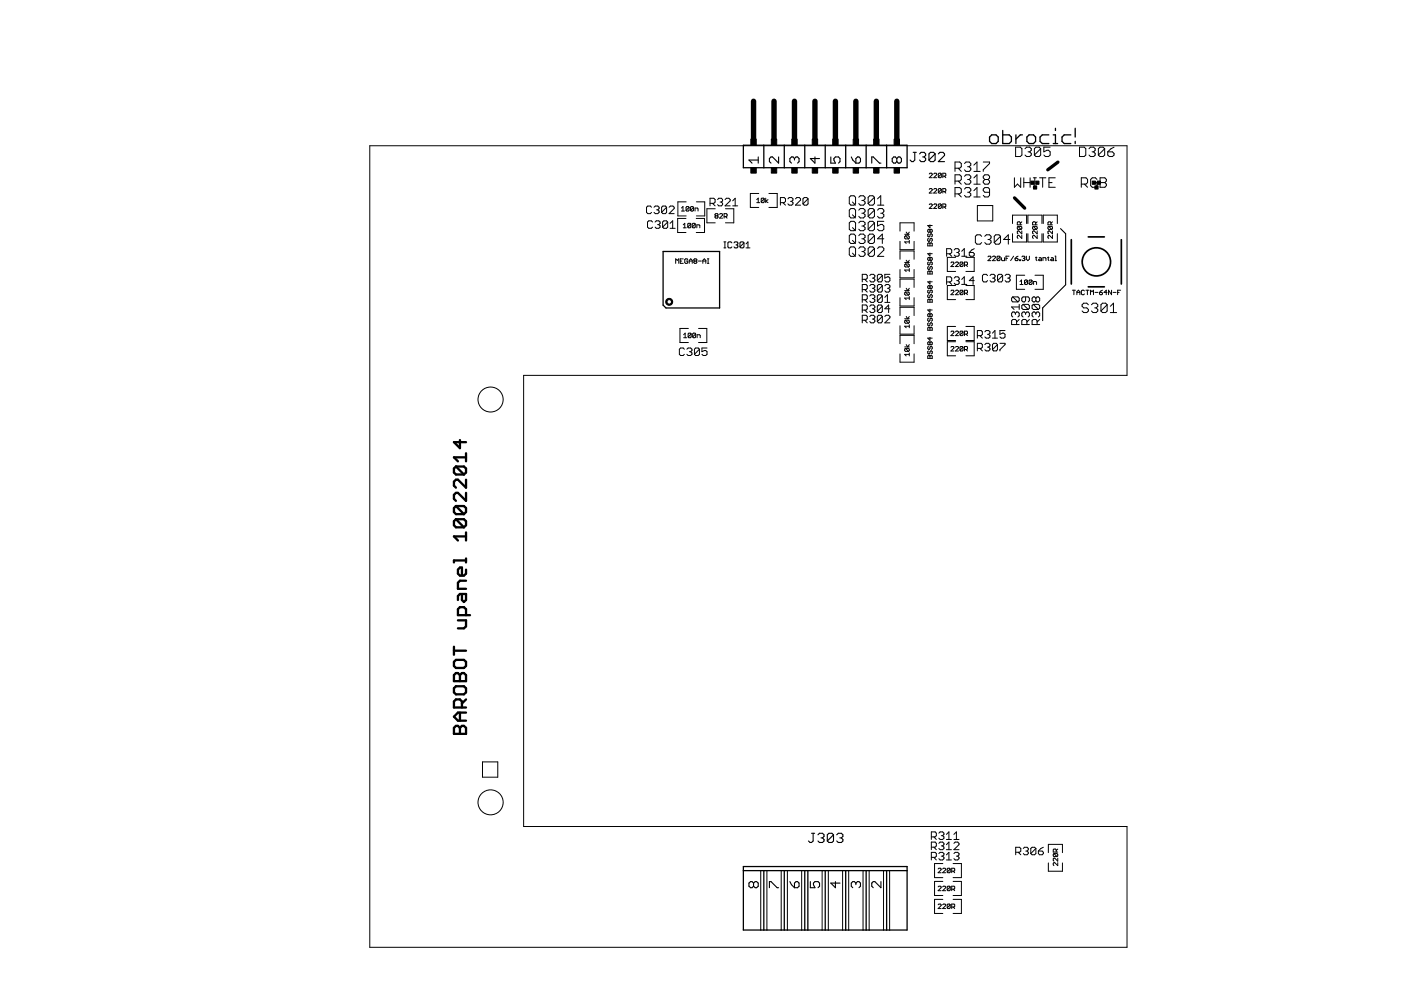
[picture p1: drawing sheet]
<svg xmlns="http://www.w3.org/2000/svg" width="297mm" height="210mm" viewBox="0 0 297 210" stroke-linecap="round" stroke-linejoin="round" font-family="sans-serif">
<g fill="#000" stroke="#000" stroke-width=".28">
<path d="M157.6 30.8v4.8zM157.6 30.8h4.3zM161.9 30.8v4.8zM157.6 35.6h4.3zM161.9 35.6h4.4zM161.9 30.8h4.4zM166.3 30.8h4.3zM166.3 30.8v4.8zM170.6 30.8v4.8zM170.6 30.8h4.4zM166.3 35.6h4.3zM175 30.8v4.8z"/>
<path d="M170.6 35.6h4.4zM175 30.8h4.3zM179.3 30.8h4.3zM175 35.6h4.3zM179.3 30.8v4.8zM183.6 30.8v4.8zM183.6 35.6h4.4zM183.6 30.8h4.4zM179.3 35.6h4.3zM188 30.8h4.3zM188 30.8v4.8zM192.3 30.8v4.8z"/>
<path d="M188 35.6h4.3zM209.8 29.1v.9zM209.8 30l.5 .4zM210.3 30.4h.9zM210.3 28.6l-.5 .5zM211.2 30.4l.4-.4zM210.3 28.6h.9zM211.6 29.1v.9zM211.2 28.6l.4 .5zM212.6 27.7v2.7zM212.6 30.4h1.4zM214.4 30l-.4 .4z"/>
<path d="M212.6 28.6h1.4zM214.4 29.1v.9zM214 28.6l.4 .5zM215.4 28.6v1.8zM215.4 29.5l.9-.9zM216.3 28.6h.5zM217.7 29.1v.9zM217.7 30l.5 .4zM218.2 30.4h.9zM218.2 28.6l-.5 .5zM219.6 30l-.5 .4zM218.2 28.6h.9z"/>
<path d="M219.6 29.1v.9zM219.1 28.6l.5 .5zM220.5 29.1v.9zM220.5 30l.5 .4zM221 28.6l-.5 .5zM221 30.4h1.4zM221 28.6h1.4zM223.3 28.6h.5zM223.3 30.4h.9zM223.8 28.6v1.8zM223.8 27.2v.5zM225.2 29.1v.9z"/>
<path d="M225.2 30l.4 .4zM225.6 28.6l-.4 .5zM225.6 30.4h1.4zM225.6 28.6h1.4zM228 30v.4zM228 27.2v1.9zM140.6 53.3h12zM152.6 53.3v12zM140.6 53.3v11.4zM140.6 64.7l.6 .6zM141.2 65.3h11.4zM157.6 184.6v12.6z"/>
<path d="M157.6 183.7v.9zM157.6 197.2h3.7zM157.6 184.6h3.7zM161.9 184.6v12.6zM161.3 197.2h.6zM161.3 184.6h.6zM161.9 197.2h.7zM161.9 184.6h.7zM162.6 197.2h3zM162.6 184.6h3zM166.3 184.6v12.6zM165.6 197.2h.7z"/>
<path d="M165.6 184.6h.7zM166.3 184.6h.6zM166.3 197.2h.6zM166.9 197.2h3.1zM166.9 184.6h3.1zM170.6 184.6v12.6zM170 197.2h.6zM170 184.6h.6zM170.6 184.6h.7zM171.3 184.6v12.6zM170.6 197.2h.7zM171.3 197.2h3z"/>
<path d="M171.3 184.6h3zM174.3 197.2h.7zM174.3 184.6h.7zM175 184.6v12.6zM175 197.2h.6zM175 184.6h.6zM175.6 197.2h3zM175.6 184.6h3zM178.6 197.2h.7zM178.6 184.6h.7zM179.3 184.6v12.6zM179.3 197.2h.6z"/>
<path d="M179.3 184.6h.6zM179.9 197.2h3.1zM179.9 184.6h3.1zM183 197.2h.6zM183 184.6h.6zM183.6 184.6v12.6zM183.6 197.2h.7zM183.6 184.6h.7zM184.3 197.2h3zM184.3 184.6h3zM187.3 197.2h.7zM187.3 184.6h.7z"/>
<path d="M188 184.6v12.6zM188 197.2h.6zM188 184.6h.6zM192.3 183.7v.9zM192.3 184.6v12.6zM188.6 197.2h3.7zM188.6 184.6h3.7zM157.6 183.7h34.7z"/>
</g>
<g fill="#000" stroke="#000" stroke-width=".21">
<path d="M78.4 30.9v170zM197 37.7l.7-.7zM197.2 40l-.2 .2zM197.2 36.7l-.2 .2zM197.2 40h.3zM197.2 36.7h.3zM197 37.7h.7zM197.7 36.9v.1zM197.5 36.7l.2 .2zM198 37.7l.6-.7zM198.1 40l-.1 .2zM198.1 36.7l-.1 .2z"/>
<path d="M198.1 40h.4zM198.1 36.7h.4zM198 37.7h.6zM198.6 36.9v.1zM198.5 36.7l.1 .2zM198.9 36.9v.6zM199.1 36.7l-.2 .2zM198.9 37.5l.7-.6zM199.1 40h.3zM199.1 36.7h.3zM198.9 37.5l.2 .2zM199.4 40l.2 .2z"/>
<path d="M199.4 36.7l.2 .2zM199.1 37.7h.3zM199.6 36.9v.6zM199.4 37.7l.2-.2zM199.9 40h.5zM199.9 36.7v1zM199.9 36.7h.5zM200.2 37.4l.3 .3zM200.4 40l.1 .2zM200.4 36.7l.1 .2zM199.9 37.4h.5zM200.5 36.9v.3z"/>
<path d="M200.4 37.4l.1-.2zM202.5 39.8h1zM202.5 37.1v2zM202.5 37.1h1zM202.5 34.4v1.9zM202.5 34.4h1zM203.2 38.4l.6 .7zM203.2 35.7l.6 .6zM203.5 39.8l.3 .3zM203.5 37.1l.3 .3zM202.5 38.4h1zM203.5 34.4l.3 .3z"/>
<path d="M202.5 35.7h1zM203.8 37.4v.7zM203.5 38.4l.3-.3zM203.8 34.7v.6zM203.5 35.7l.3-.4zM204.5 37.4l.3-.3zM204.5 34.7l.3-.3zM204.8 39.8h.7zM204.8 37.1h.7zM204.5 38.7l.3 .4zM204.8 34.4h.7zM204.5 36l.3 .3z"/>
<path d="M205.5 39.8l.3 .3zM205.5 37.1l.3 .3zM205.1 38.1h.4zM205.5 38.1l.3 .3zM204.8 39.1h.7zM205.5 34.4l.3 .3zM205.1 35.3h.4zM205.5 35.3l.3 .4zM204.8 36.3h.7zM205.8 37.4v.3zM205.8 37.7l-.3 .4zM205.8 38.4v.3z"/>
<path d="M205.8 38.7l-.3 .4zM205.8 34.7v.3zM205.8 35l-.3 .3zM205.8 35.7v.3zM205.8 36l-.3 .3zM206.5 37.7l.6-.6zM206.5 39.1h1.3zM206.5 35l.6-.6zM206.5 36.3h1.3zM207.1 39.8v2zM207.1 37.1v2zM207.1 34.4v1.9z"/>
<path d="M208.5 37.4l.3-.3zM208.5 38.4v.3zM208.5 38.4l.3-.3zM208.5 37.4v.3zM208.5 34.4h1.3zM208.5 36v.3zM208.5 40.1l.3-.3zM208.8 37.1h.7zM208.5 38.7l.3 .4zM208.5 37.7l.3 .4zM208.8 38.1h.7zM208.8 39.8h.7z"/>
<path d="M209.5 37.1l.3 .3zM209.5 38.1l.3 .3zM208.8 39.1h.7zM209.8 37.4v.3zM209.8 37.7l-.3 .4zM209.8 38.4v.3zM209.8 38.7l-.3 .4zM209.8 34.4v.3zM209.8 34.7l-1.3 1.3zM215.1 37.7v2zM215.7 39l-.6 .7zM215.3 31.2v2z"/>
<path d="M215.3 33.2h1zM215.7 39l.7 .7zM216.3 33.2l.4-.3zM215.3 31.2h1zM216.4 37.7v2zM216.7 31.5v1.4zM216.3 31.2l.4 .3zM217.1 37.7v2zM217.1 38.7h1.3zM217.3 31.5l.4-.3zM217.7 31.2h.6zM217.3 32.9l.4 .3z"/>
<path d="M218.3 31.2l.4 .3zM218 32.2h.3zM218.3 32.2l.4 .3zM217.7 33.2h.6zM218.4 37.7v2zM218.7 31.5v.4zM218.7 31.9l-.4 .3zM218.7 32.5v.4zM218.3 33.2l.4-.3zM219.1 39.7h.6zM219.1 37.7h.6zM219.3 31.5v1.4z"/>
<path d="M219.3 31.5l.3-.3zM219.3 32.9l1.3-1.4zM219.4 37.7v2zM219.6 31.2h.7zM219.3 32.9l.3 .3zM220.3 31.2l.3 .3zM219.6 33.2h.7zM220.4 37.7h1.3zM220.6 31.5v1.4zM220.6 32.9l-.3 .3zM221.1 37.7v2zM221.3 31.2v1z"/>
<path d="M221.3 32.2l.7-.3zM221.3 32.9l.3 .3zM222 31.9h.3zM222.3 31.9l.4 .3zM221.6 33.2h.7zM222.4 37.7v2zM222.4 39.7h1.3zM222.4 38.7h.7zM221.3 31.2h1.4zM222.7 32.2v.7zM222.3 33.2l.4-.3zM222.4 37.7h1.3z"/>
<path d="M228.9 31.2v2zM228.9 33.2h1zM229.3 37.7v2zM229.3 37.7h1zM229.9 33.2l.3-.3zM228.9 31.2h1zM229.9 39l.7 .7zM230.2 31.5v1.4zM229.9 31.2l.3 .3zM230.3 37.7l.3 .3zM229.3 39h1zM230.6 38v.7z"/>
<path d="M230.3 39l.3-.3zM231.2 31.2l-.3 .3zM231.2 31.2h.7zM230.9 32.9l.3 .3zM231.2 38v1.4zM231.2 39.4l.4 .3zM231.6 37.7l-.4 .3zM231.6 39.7h.6zM231.9 31.2l.3 .3zM231.5 32.2h.4zM231.9 32.2l.3 .3zM231.2 33.2h.7z"/>
<path d="M232.2 31.5v.4zM232.2 31.9l-.3 .3zM232.2 32.5v.4zM232.2 32.9l-.3 .3zM231.6 37.7h.6zM232.2 39.7l.4-.3zM232.2 37.7l.4 .3zM232.6 38.7v.7zM231.9 38.7h.7zM232.9 31.5v1.4zM232.9 31.5l.3-.3zM232.9 32.9l1.3-1.4z"/>
<path d="M233.2 31.2h.7zM232.9 32.9l.3 .3zM233.2 37.7v2zM233.2 37.7h1.1zM233.2 38.7h1.1zM233.9 31.2l.3 .3zM233.2 33.2h.7zM234.2 31.5v1.4zM233.9 33.2l.3-.3zM234.3 37.7l.3 .3zM234.3 38.7l.3 .3zM233.2 39.7h1.1z"/>
<path d="M234.6 38v.4zM234.6 38.4l-.3 .3zM234.6 39v.4zM234.6 39.4l-.3 .3zM234.9 32.2v.7zM234.9 32.9l.3 .3zM235.2 33.2h.7zM234.9 32.2l.6-.7zM235.9 33.2l.3-.3zM234.9 32.2h1zM235.5 31.5l.7-.3zM236.2 32.5v.4z"/>
<path d="M235.9 32.2l.3 .3zM78.4 30.9h160.6zM137.1 43.9v1.1zM137.1 45l.3 .3zM137.3 47.1v1.1zM137.3 48.2l.3 .2zM137.1 43.9l.3-.2zM137.4 45.3h.5zM137.3 47.1l.3-.3zM137.6 48.4h.5zM137.4 43.7h.5zM138.1 45l-.2 .3z"/>
<path d="M137.6 46.8h.5zM138.1 48.4l.3-.2zM137.9 43.7l.2 .2zM138.1 46.8l.3 .3zM138.7 43.9l.2-.2zM139.1 46.8l-.2 .3zM138.9 43.7h.6zM138.7 45l.2 .3zM139.1 46.8h.6zM138.9 48.2l.2 .2zM139.5 43.7l.2 .2zM139.2 44.5h.3z"/>
<path d="M139.5 44.5l.2 .2zM138.9 45.3h.6zM139.7 46.8l.3 .3zM139.4 47.6h.3zM139.7 47.6l.3 .3zM139.1 48.4h.6zM139.7 43.9v.3zM139.7 44.2l-.2 .3zM139.7 44.7v.3zM139.5 45.3l.2-.3zM140 47.1v.2zM140 47.3l-.3 .3z"/>
<path d="M140 47.9v.3zM139.7 48.4l.3-.2zM140.3 43.9v1.1zM140.3 43.9l.2-.2zM141.3 43.9l-1 1.1zM140.5 47.1v1.1zM140.5 47.1l.3-.3zM140.5 48.2l1.1-1.1zM140.5 43.7h.6zM140.3 45l.2 .3zM140.8 46.8h.5zM140.5 48.2l.3 .2z"/>
<path d="M141.1 43.7l.2 .2zM140.5 45.3h.6zM141.3 46.8l.3 .3zM140.8 48.4h.5zM141.3 43.9v1.1zM141.3 45l-.2 .3zM141.6 47.1v1.1zM141.3 48.4l.3-.2zM141.9 45.3l1-1.1zM142.1 47.3l.5-.5zM142.1 48.4h1.1zM141.9 43.9l.2-.2z"/>
<path d="M142.6 46.8v1.6zM142.1 43.7h.6zM141.9 45.3h1zM142.9 43.9v.3zM142.7 43.7l.2 .2zM143.3 54.9v.9zM143.3 54.9l.3 .3zM143.6 55.2l.3-.3zM143.7 46.3v3zM143.7 49.3h1.7zM143.7 42.8v3zM143.7 42.8h1.8z"/>
<path d="M143.9 54.9v.9zM144.2 54.9v.9zM144.2 55.8h.7zM144.2 55.4h.3zM144.5 44.1l.3-.3zM144.5 44.7h.6zM144.8 43.8v.9zM144.2 54.9h.7zM144.9 47.7l.3-.4zM144.9 48.3h.6zM145.2 55v.7zM145.2 55.7l.2 .1z"/>
<path d="M145.2 47.3v1zM145.2 55l.2-.1zM145.4 55.8h.3zM143.7 46.3h1.7zM145.5 44v.6zM145.6 43.8l-.1 .2zM145.5 44.6l.6-.6zM143.7 45.8h1.8zM145.6 43.8h.3zM145.5 44.6l.1 .1zM145.4 54.9h.3zM145.8 55.7l-.1 .1z"/>
<path d="M145.7 54.9l.1 .1zM145.8 55.4v.3zM145.5 55.4h.3zM145.8 47.5v.6zM145.8 47.5l.2-.2zM145.8 48.1l.7-.6zM145.9 43.8l.2 .2zM145.6 44.7h.3zM146 47.3h.3zM145.8 48.1l.2 .2zM146.1 44v.6zM145.9 44.7l.2-.1z"/>
<path d="M146.1 55.2v.6zM146.1 55.2l.4-.3zM146.1 55.4h.7zM146.3 47.3l.2 .2zM146 48.3h.3zM146.4 44v.6zM146.6 43.8l-.2 .2zM146.4 44.6l.6-.6zM146.5 54.9l.3 .3zM146.5 47.5v.6zM146.5 48.1l-.2 .2zM146.6 43.8h.3z"/>
<path d="M146.4 44.6l.2 .1zM146.8 55.2v.6zM146.8 47.5v.6zM146.8 47.5l.1-.2zM146.8 48.1l.6-.6zM146.9 43.8l.1 .2zM146.6 44.7h.3zM146.9 47.3h.4zM146.8 48.1l.1 .2zM147 44v.6zM146.9 44.7l.1-.1zM147.1 55l.2-.1z"/>
<path d="M147.1 55.5v.2zM147.3 55.4l-.2 .1zM147.1 55v.2zM147.3 54.9h.3zM147.1 55.7l.2 .1zM147.1 55.2l.2 .2zM147.3 55.4h.3zM147.3 47.3l.1 .2zM146.9 48.3h.4zM147.4 44.1v.6zM147.4 44.1h.4zM147.4 47.5v.6z"/>
<path d="M147.4 48.1l-.1 .2zM147.6 54.9l.1 .1zM147.6 55.4l.1 .1zM147.3 55.8h.3zM147.6 46.3h1.8zM147.7 45.8h1.7zM147.7 55v.2zM147.6 55.4l.1-.2zM147.7 55.5v.2zM147.7 55.7l-.1 .1zM147.7 47.7v.6zM147.7 47.7h.5z"/>
<path d="M147.8 44.1l.2 .2zM148 44.3v.4zM148.1 55.4h.6zM148.2 47.7l.2 .1zM148.4 47.8v.5zM149 55.2v.6zM149 55.2l.3-.3zM149 55.4h.6zM149.3 54.9l.3 .3zM149.4 46.3v3zM147.6 49.3h1.8zM149.4 42.8v3z"/>
<path d="M147.7 42.8h1.7zM149.6 55.2v.6zM149.9 44.3v2.9zM149.9 47.2h1.7zM150 55.8h.3zM150 54.9h.3zM150.1 54.9v.9zM150.5 42v1.6zM150.5 42h.8zM151.1 43.1l.5 .5zM151.3 42l.3 .3zM150.5 43.1h.8z"/>
<path d="M151.6 45.4l.2-.1zM151.6 45.9v.2zM151.6 45.9l.2-.1zM151.6 45.4v.2zM151.6 42.3v.5zM151.3 43.1l.3-.3zM149.9 44.3h1.7zM151.8 45.3h.3zM151.6 46.1l.2 .1zM151.6 45.6l.2 .2zM151.8 45.8h.3zM152.1 45.3l.1 .1z"/>
<path d="M152.1 45.8l.1 .1zM151.8 46.2h.3zM152.4 42l-.3 .3zM152.2 45.4v.2zM152.2 45.6l-.1 .2zM152.2 45.9v.2zM152.2 46.1l-.1 .1zM152.4 42h.6zM152.1 43.4l.3 .2zM152.6 46.2l.6-.6zM152.7 45.3l-.1 .1zM153 42l.2 .3z"/>
<path d="M152.7 42.8h.3zM153 42.8l.2 .3zM152.4 43.6h.6zM152.7 45.3h.3zM153.2 42.3v.3zM153.2 42.6l-.2 .2zM153.2 43.1v.3zM153.2 43.4l-.2 .2zM152.6 46.2h.6zM153.2 45.4v.2zM153 45.3l.2 .1zM153.5 52.6h.4z"/>
<path d="M153.5 51.3h.4zM153.5 45.3v.9zM153.5 45.3h.5zM153.7 51.3v1.3zM153.7 43.6l1.1-1zM153.8 44.3h1.8zM153.8 45.9l.4 .3zM154 45.3l.2 .1zM153.5 45.9h.5zM153.7 42.3l.3-.3zM154.2 45.4v.4zM154.2 45.8l-.2 .1z"/>
<path d="M154.3 51.5v.8zM154.3 52.3l.2 .3zM154.5 51.3l-.2 .2zM154.5 52.6h.5zM154 42h.5zM153.7 43.6h1.1zM154.8 42.3v.3zM154.5 42l.3 .3zM154.5 51.3h.5zM155 52.6l.2-.3zM155 51.3l.2 .2zM155.9 42l-.6 .6z"/>
<path d="M155.3 43.6h1.1zM155.6 44.3v2.9zM153.8 47.2h1.8zM155.6 51.5l.2-.2zM155.8 51.3h.5zM155.6 52.3l.2 .3zM155.9 42v1.6zM156.3 51.3l.1 .2zM156 51.9h.3zM156.3 51.9l.1 .2zM155.8 52.6h.5zM156.4 51.5v.2z"/>
<path d="M156.4 51.7l-.1 .2zM156.4 52.1v.2zM156.4 52.3l-.1 .3zM156.9 51.5v.8zM156.9 51.5l.2-.2zM157.7 51.5l-.8 .8zM157.1 51.3h.4zM156.9 52.3l.2 .3zM157.5 51.3l.2 .2zM157.1 52.6h.4zM157.7 51.5v.8zM157.7 52.3l-.2 .3z"/>
<path d="M158.6 51.3l-.4 .4zM158.2 52.6h.8zM158.6 51.3v1.3zM159.1 41v3zM159.1 41h1.8zM160.4 42.3l.4-.3zM160.4 43h.7zM160.8 42v1zM159.1 44h1.8zM161.4 42.2v.6zM161.4 42.2l.1-.2zM161.4 42.8l.6-.6z"/>
<path d="M161.5 42h.4zM161.4 42.8l.1 .2zM161.9 42l.1 .2zM161.5 43h.4zM162 42.2v.6zM162 42.8l-.1 .2zM162.3 42v1zM162.3 42.7l.5-.4zM162.3 42.7l.5 .3zM163 44h1.8zM164.8 41v3zM163 41h1.8z"/>
<path d="M165.5 41.9v1.6zM165.5 41.9h.8zM166 43l.5 .5zM166.3 41.9l.2 .3zM165.5 43h.8zM166.5 42.2v.5zM166.5 42.7l-.2 .3zM167 42.2l.3-.3zM167.3 41.9h.6zM167 43.2l.3 .3zM167.9 41.9l.2 .3zM167.6 42.7h.3z"/>
<path d="M167.9 42.7l.2 .3zM167.3 43.5h.6zM168.1 42.2v.2zM168.1 42.4l-.2 .3zM168.1 43v.2zM168.1 43.2l-.2 .3zM168.7 43.5l1-1.1zM168.9 41.9l-.2 .3zM168.9 41.9h.6zM168.7 43.5h1zM169.7 42.2v.2zM169.5 41.9l.2 .3z"/>
<path d="M170.2 42.2v1zM170.2 42.2l.3-.3zM170.2 43.2l1.1-1zM170.5 41.9h.5zM170.2 43.2l.3 .3zM171 41.9l.3 .3zM170.5 43.5h.5zM171.3 42.2v1zM171.3 43.2l-.3 .3zM180.1 47.3v1.3zM180.1 47.3l.3-.4zM180.1 50v1.3z"/>
<path d="M180.4 49.6l-.3 .4zM180.1 44.6v1.3zM180.1 44.6l.3-.4zM180.1 52.7v1.3zM180.1 52.7l.3-.4zM180.1 41.8v1.4zM180.1 41.8l.3-.3zM180.4 46.9h.7zM180.1 48.6l.3 .3zM180.4 49.6h.7zM180.1 51.3l.3 .3zM180.4 44.2h.7z"/>
<path d="M180.1 45.9l.3 .3zM180.4 52.3h.7zM180.1 54l.3 .4zM180.4 41.5h.7zM180.1 43.2l.3 .3zM180.7 48.3l.7 .6zM180.7 51l.7 .6zM180.7 45.6l.7 .6zM180.7 53.7l.7 .7zM180.7 42.8l.7 .7zM181.1 46.9l.3 .4zM180.4 48.9h.7z"/>
<path d="M181.1 49.6l.3 .4zM180.4 51.6h.7zM181.1 44.2l.3 .4zM180.4 46.2h.7zM181.1 52.3l.3 .4zM180.4 54.4h.7zM181.1 41.5l.3 .3zM180.4 43.5h.7zM181.4 47.3v1.3zM181.1 48.9l.3-.3zM181.4 50v1.3zM181.1 51.6l.3-.3z"/>
<path d="M181.4 44.6v1.3zM181.4 45.9l-.3 .3zM181.4 52.7v1.3zM181.4 54l-.3 .4zM181.4 41.8v1.4zM181.4 43.2l-.3 .3zM182.4 46.9l-.3 .4zM182.4 49.6l-.3 .4zM182.4 44.2l-.3 .4zM182.4 52.3l-.3 .4zM182.1 41.8l.3-.3zM182.4 46.9h.7z"/>
<path d="M182.1 48.6l.3 .3zM182.4 49.6h.7zM182.1 51.3l.3 .3zM182.4 44.2h.7zM182.1 45.9l.3 .3zM182.4 52.3h.7zM182.1 54l.3 .4zM182.4 41.5h.7zM182.1 43.2l.3 .3zM182.8 58.2v1.6zM182.8 58.2h.8zM183.1 46.9l.3 .4z"/>
<path d="M182.7 47.9h.4zM183.1 47.9l.3 .4zM182.4 48.9h.7zM183.1 49.6l.3 .4zM182.7 50.6h.4zM183.1 50.6l.3 .4zM182.4 51.6h.7zM183.1 44.2l.3 .4zM182.7 45.2h.4zM183.1 45.2l.3 .4zM182.4 46.2h.7zM183.1 52.3l.3 .4z"/>
<path d="M182.7 53.3h.4zM183.1 53.3l.3 .4zM182.4 54.4h.7zM183.1 41.5l.3 .3zM182.7 42.5h.4zM183.1 42.5l.3 .3zM182.4 43.5h.7zM183.3 59.2l.6 .6zM183.4 47.3v.3zM183.4 47.6l-.3 .3zM183.4 48.3v.3zM183.1 48.9l.3-.3z"/>
<path d="M183.4 50v.3zM183.1 50.6l.3-.3zM183.4 51v.3zM183.1 51.6l.3-.3zM183.4 44.6v.3zM183.4 44.9l-.3 .3zM183.4 45.6v.3zM183.4 45.9l-.3 .3zM183.4 52.7v.3zM183.1 53.3l.3-.3zM183.4 53.7v.3zM183.4 54l-.3 .4z"/>
<path d="M183.4 41.8v.4zM183.4 42.2l-.3 .3zM183.4 42.8v.4zM183.4 43.2l-.3 .3zM183.6 58.2l.3 .2zM182.8 59.2h.8zM183.9 58.4v.6zM183.6 59.2l.3-.2zM184.1 47.3v1.3zM184.4 46.9l-.3 .4zM184.1 48.6l1.3-1.3zM184.1 50v1.3z"/>
<path d="M184.1 50l.3-.4zM184.1 51.3l1.3-1.3zM184.1 44.6v1.3zM184.1 44.6l.3-.4zM184.1 45.9l1.3-1.3zM184.1 52.7v1.3zM184.1 52.7l.3-.4zM184.1 54l1.3-1.3zM184.1 41.8v1.4zM184.1 41.8l.3-.3zM184.1 43.2l1.3-1.4zM184.4 46.9h.7z"/>
<path d="M184.1 48.6l.3 .3zM184.4 49.6h.7zM184.1 51.3l.3 .3zM184.4 44.2h.7zM184.1 45.9l.3 .3zM184.4 52.3h.7zM184.1 54l.3 .4zM184.4 41.5h.7zM184.1 43.2l.3 .3zM184.4 58.4l.3-.2zM184.7 58.2h.5zM184.4 59.5l.3 .3z"/>
<path d="M185.1 46.9l.3 .4zM184.4 48.9h.7zM185.1 49.6l.3 .4zM184.4 51.6h.7zM185.1 44.2l.3 .4zM184.4 46.2h.7zM185.1 52.3l.3 .4zM184.4 54.4h.7zM185.1 41.5l.3 .3zM184.4 43.5h.7zM185.2 58.2l.3 .2zM185 59h.2z"/>
<path d="M185.2 59l.3 .2zM184.7 59.8h.5zM185.4 47.3v1.3zM185.1 48.9l.3-.3zM185.4 50v1.3zM185.1 51.6l.3-.3zM185.4 44.6v1.3zM185.1 46.2l.3-.3zM185.4 52.7v1.3zM185.1 54.4l.3-.4zM185.4 41.8v1.4zM185.1 43.5l.3-.3z"/>
<path d="M185.5 58.4v.3zM185.5 58.7l-.3 .3zM185.5 59.2v.3zM185.2 59.8l.3-.3zM186 58.4v1.1zM186 58.4l.3-.2zM187.1 58.4l-1.1 1.1zM186.1 46.9v1zM186.1 47.9l.6-.3zM186.1 50.6h1.3zM186.1 44.6l.3-.4zM186.1 54.4l1.3-1.4z"/>
<path d="M186.1 42.2l.6-.7zM186.1 43.5h1.3zM186.3 58.2h.5zM186 59.5l.3 .3zM186.1 48.6l.3 .3zM186.4 44.2h.7zM186.1 45.9l.3 .3zM186.4 52.3l-.3 .4zM186.7 47.6h.4zM186.7 41.5v2zM186.8 58.2l.3 .2zM186.3 59.8h.5z"/>
<path d="M187.1 47.6l.3 .3zM186.4 48.9h.7zM187.1 49.6v2zM186.1 50.6l1-1zM187.1 44.2l.3 .4zM186.7 45.2h.4zM187.1 45.2l.3 .4zM186.4 46.2h.7zM186.4 52.3h.7zM187.1 58.4v1.1zM187.1 59.5l-.3 .3zM186.1 46.9h1.3z"/>
<path d="M187.4 47.9v.7zM187.4 48.6l-.3 .3zM187.4 44.6v.3zM187.4 44.9l-.3 .3zM187.4 45.6v.3zM187.4 45.9l-.3 .3zM186.1 54.4h1.3zM187.4 52.7v.3zM187.1 52.3l.3 .4zM187.6 58.2v.8zM187.6 59l.6-.3zM187.6 59.5l.3 .3z"/>
<path d="M188.2 58.7h.2zM188.4 58.7l.3 .3zM187.9 59.8h.5zM187.6 58.2h1.1zM188.7 59v.5zM188.7 59.5l-.3 .3zM190.8 59.2v1.7zM190.8 53.2v1.8zM190.8 57.1v1.8zM190.8 47.2v1.8zM190.8 51.2v1.7zM191.8 57.3h1z"/>
<path d="M191.8 56.1v.4zM191.8 56.1l.2-.1zM191.8 51.3h1zM191.8 50.2v.3zM191.8 50.2l.2-.2zM191.8 56.5l.2 .1zM192 56h.6zM191.8 50.5l.2 .2zM192 50h.6zM191.8 57.3l.3 .3zM191.8 51.3l.3 .3zM192.1 55.2l.4 .4z"/>
<path d="M192.1 49.2l.4 .5zM192 56.6h.6zM192.6 56l.2 .1zM192 56l.6 .6zM192 50.7h.6zM192.6 50l.2 .2zM192 50l.6 .7zM192.8 56.9v.7zM192.8 56.1v.4zM192.6 56.6l.2-.1zM191.8 55.6h1zM192.8 55.2l-.3 .4z"/>
<path d="M192.8 51v.6zM192.8 50.2v.3zM192.8 50.5l-.2 .2zM191.8 49.7h1zM192.8 49.2l-.3 .5zM190.8 59.2h3zM193.8 53.2v1.8zM190.8 53.2h3zM193.8 57.1v1.8zM190.8 58.9h3zM193.8 47.2v1.8zM190.8 47.2h3z"/>
<path d="M193.8 51.2v1.7zM190.8 52.9h3zM196.7 59.8l.5 .4zM196.7 57.6v.5zM196.7 57.6l.1-.1zM196.7 56.7v.3zM196.7 57l.1 .1zM196.7 55.7v.3zM196.7 56l.1 .2zM196.7 54.7v.4zM196.7 54.7l.1-.1zM196.7 53.8l.5 .5z"/>
<path d="M196.7 51.6v.5zM196.7 51.6l.1-.1zM196.7 50.7v.3zM196.7 51l.1 .2zM196.7 49.7v.4zM196.7 50.1l.1 .1zM196.7 48.8v.3zM196.8 48.6l-.1 .2zM196.7 47.8l.5 .5zM196.8 57.5h.2zM196.8 56.5l-.1 .2zM196.8 57.1h.2z"/>
<path d="M196.8 55.5l-.1 .2zM196.8 56.2h.2zM196.7 55.1l.1 .1zM196.8 54.6h.2zM196.8 51.5h.2zM196.8 50.5l-.1 .2zM196.8 51.2h.2zM196.8 49.6l-.1 .1zM196.8 50.2h.2zM196.7 49.1l.1 .2zM196.8 48.6h.2zM197 57.5l.2 .1z"/>
<path d="M197 57.1l.2-.1zM197 56.2l.2-.2zM197 54.6l.2 .1zM196.8 55.2h.2zM197 44.2l.7-.6zM197 40.9l.7-.6zM197 51.5l.2 .1zM197.2 51l-.2 .2zM197 50.2l.2-.1zM197 48.6l.2 .2zM196.8 49.3h.2zM197.2 57.6l.1-.1z"/>
<path d="M197.2 57.6v.5zM197.2 56.7v.3zM197.2 56.7l.1-.2zM197.2 55.7v.3zM197.2 55.7l.1-.2zM197.2 54.7l.1-.1zM197.2 55.1l-.2 .1zM197.2 54.7v.4zM197.2 53.6v.7zM197.2 51.6l.1-.1zM197.2 51.6v.5zM197.2 50.7v.3z"/>
<path d="M197.2 50.7l.1-.2zM197.2 49.7v.4zM197.2 49.7l.1-.1zM197.2 48.8l.1-.2zM197.2 49.1l-.2 .2zM197.2 48.8v.3zM197.2 47.7v.6zM197 43.4l.2-.2zM197.3 57.5h.2zM197.3 56.5h.2zM197.3 55.5h.2zM197.3 54.6h.2z"/>
<path d="M197.2 55.1l.1 .1zM197.3 51.5h.2zM197.3 50.5h.2zM197.3 49.6h.2zM197.3 48.6h.2zM197.2 49.1l.1 .2zM197.5 57.5l.2 .1zM197.5 56.5l.2 .2zM197.5 55.5l.2 .2zM197.5 54.6l.2 .1zM197.3 55.2h.2zM197.5 51.5l.2 .1z"/>
<path d="M197.5 50.5l.2 .2zM197.5 49.6l.2 .1zM197.5 48.6l.2 .2zM197.3 49.3h.2zM197.2 43.2h.3zM196.7 59.8h1zM196.7 58.1h1zM197.7 57.6v.5zM197.7 56.7v.3zM197.5 57.1l.2-.1zM197.7 55.7v.3zM197.5 56.2l.2-.2z"/>
<path d="M197.7 54.7v.4zM197.7 55.1l-.2 .1zM196.7 53.8h1zM197 44.2h.7zM197.7 43.4v.2zM197.5 43.2l.2 .2zM197 40.9h.7zM197.7 40.2v.1zM197.5 40l.2 .2zM196.7 52.1h1zM197.7 51.6v.5zM197.7 50.7v.3z"/>
<path d="M197.7 51l-.2 .2zM197.7 49.7v.4zM197.5 50.2l.2-.1zM197.7 48.8v.3zM197.5 49.3l.2-.2zM196.7 47.8h1zM198 44.2l.6-.6zM198 40.9l.6-.6zM198 43.4l.1-.2zM198.1 43.2h.4zM198 44.2h.6zM198.6 43.4v.2z"/>
<path d="M198.5 43.2l.1 .2zM198 40.9h.6zM198.6 40.2v.1zM198.5 40l.1 .2zM198.9 43.4v.6zM198.9 43.4l.2-.2zM198.9 44l.7-.6zM198.9 40.2v.6zM199.1 40l-.2 .2zM198.9 40.8l.7-.6zM199.1 43.2h.3zM198.9 44l.2 .2z"/>
<path d="M198.9 40.8l.2 .1zM199.4 43.2l.2 .2zM199.1 44.2h.3zM199.1 40.9h.3zM199.6 43.4v.6zM199.6 44l-.2 .2zM199.6 40.2v.6zM199.4 40.9l.2-.1zM199.9 43.2v1zM199.9 43.2h.5zM199.9 40v.9zM200.2 43.9l.3 .3z"/>
<path d="M200.2 40.6l.3 .3zM200.4 43.2l.1 .2zM199.9 43.9h.5zM199.9 40.6h.5zM200.5 43.4v.3zM200.5 43.7l-.1 .2zM200.5 40.2v.3zM200.4 40.6l.1-.1zM200.7 58.7h.8zM200.7 52.7v1.6zM200.7 52.7h.8zM200.9 54.6v3z"/>
<path d="M200.9 54.6h1.7zM201.3 59.8l.5 .5zM201.3 53.8l.5 .5zM201.5 58.7l.3 .3zM200.7 59.8h.8zM201.5 52.7l.3 .3zM200.7 53.8h.8zM201.6 56.5l.6-.6zM201.8 59v.5zM201.8 59.5l-.3 .3zM201.8 53v.5zM201.8 53.5l-.3 .3z"/>
<path d="M201.8 55.6l-.2 .1zM201.8 55.6h.3zM201.6 56.5h.6zM202.2 55.7v.2zM202.1 55.6l.1 .1zM202.6 58.7l-.3 .3zM202.6 52.7l-.3 .3zM202.5 39.8v2zM202.6 58.7h.5zM202.6 52.7h.5zM202.3 54.1l.3 .2zM202.6 56.5l.6-.6z"/>
<path d="M200.9 57.6h1.7zM202.7 55.6l-.1 .1zM202.7 55.6h.4zM203.1 58.7l.3 .3zM202.8 59.5h.3zM203.1 59.5l.3 .3zM203.1 52.7l.3 .3zM202.8 53.5h.3zM203.1 53.5l.3 .3zM202.6 54.3h.5zM203.2 41.1l.6 .7zM202.6 56.5h.6z"/>
<path d="M203.2 55.7v.2zM203.1 55.6l.1 .1zM203.4 59v.2zM203.4 59.2l-.3 .3zM203.4 59.8v.2zM203.4 53v.3zM203.4 53.3l-.3 .2zM203.4 53.8v.3zM203.4 54.1l-.3 .2zM202.5 41.1h1zM203.5 55.7v.7zM203.7 55.6l-.2 .1z"/>
<path d="M203.5 56.4l.7-.7zM203.7 55.6h.3zM203.5 56.4l.2 .1zM203.8 40.1v.7zM203.5 41.1l.3-.3zM203.9 59.2l.5-.5zM203.9 53.3l.5-.6zM203.9 54.3h1.1zM204 55.6l.2 .1zM203.7 56.5h.3zM204.2 55.7v.7zM204 56.5l.2-.1z"/>
<path d="M204.4 58.7v1.6zM204.4 52.7v1.6zM204.5 40.1l.3-.3zM204.5 55.6v.9zM204.5 55.6h.5zM204.8 57.6h1.7zM204.5 41.4l.3 .4zM204.8 56.2l.3 .3zM205 55.6l.1 .1zM204.5 56.2h.5zM205.1 55.7v.3zM205.1 56l-.1 .2z"/>
<path d="M205.1 40.8h.4zM205.5 40.8l.3 .3zM204.8 41.8h.7zM205.5 59.5h1.1zM205.5 53.5v.6zM205.5 54.1l.3 .2zM205.8 54.3h.5zM205.8 40.1v.3zM205.8 40.4l-.3 .4zM205.8 41.1v.3zM205.8 41.4l-.3 .4zM206 53l-.5 .5z"/>
<path d="M206.3 58.7l-.8 .8zM206.3 54.3l.3-.2zM205.5 53.5h.8zM206.5 40.4l.6-.6zM206.5 41.8h1.3zM206.5 54.6v3zM204.8 54.6h1.7zM206 53l.6-.3zM206.6 53.8v.3zM206.3 53.5l.3 .3zM206.8 50.1v1.3zM206.8 51.4l.3 .4z"/>
<path d="M206.8 50.1l.3-.3zM207.1 51.8h.7zM207.2 43.6v3.2zM207.2 43.6h3.3zM207.1 49.8h.7zM207.8 51.8l.3-.4zM207.8 49.8l.3 .3zM208.3 58.4v1.1zM208.3 59.5l.3 .3zM208.5 41.4l.3 .4zM208.5 40.1v.3zM208.5 40.4l.3 .4z"/>
<path d="M208.3 58.4l.3-.2zM208.6 59.8h.5zM208.8 50.1l.3-.3zM208.8 41.8h.7zM208.8 40.8h1zM208.6 58.2h.5zM209.1 59.8l.3-.3zM209.1 49.8h.7zM208.8 51.4l.3 .4zM209.1 58.2l.3 .2zM209.5 55.3l.6-.7zM209.8 41.4l-.3 .4z"/>
<path d="M209.5 54.5l.1-.2zM209.8 40.1v1.3zM209.5 39.8l.3 .3zM209.8 49.8l.3 .3zM209.5 50.8h.3zM209.8 50.8l.3 .3zM209.1 51.8h.7zM209.9 58.4l.3-.2zM209.6 54.3h.4zM209.5 55.3h.6zM210.1 54.5v.1zM210 54.3l.1 .2z"/>
<path d="M210.1 50.1v.3zM210.1 50.4l-.3 .4zM210.1 51.1v.3zM210.1 51.4l-.3 .4zM210.2 58.2h.5zM209.9 59.5l.3 .3zM210.4 55.3l.7-.7zM210.5 43.6v3.2zM207.2 46.8h3.3zM210.4 54.5l.2-.2zM210.7 58.2l.3 .2zM210.4 59h.3z"/>
<path d="M210.7 59l.3 .2zM210.2 59.8h.5zM210.8 50.1v1.3zM210.8 50.1l.3-.3zM210.8 51.4l1.3-1.3zM210.6 54.3h.3zM211 58.4v.3zM211 58.7l-.3 .3zM211 59.2v.3zM211 59.5l-.3 .3zM210.4 55.3h.7zM211.1 54.5v.1z"/>
<path d="M210.9 54.3l.2 .2zM211.1 49.8h.7zM210.8 51.4l.3 .4zM211.4 54.5v.6zM211.4 54.5l.1-.2zM211.4 55.1l.6-.6zM211.5 58.4v1.1zM211.5 58.4l.3-.2zM211.5 59.5l1.1-1.1zM211.5 54.3h.4zM211.4 55.1l.1 .2zM211.8 58.2h.5z"/>
<path d="M211.5 59.5l.3 .3zM211.8 49.8l.3 .3zM211.1 51.8h.7zM211.9 54.3l.1 .2zM211.5 55.3h.4zM212 54.5v.6zM212 55.1l-.1 .2zM212.1 50.1v1.3zM212.1 51.4l-.3 .4zM212.3 58.2l.3 .2zM211.8 59.8h.5zM212.3 54.6v.5z"/>
<path d="M212.3 55.1l.2 .2zM212.5 55.3h.5zM212.6 58.4v1.1zM212.6 59.5l-.3 .3zM212.8 50.8h1.3zM213 54.6v.7zM213.1 58.4l.3-.2zM213.3 54.3v1zM213.3 54.3h.6zM213.3 54.8h.3zM213.4 58.2h.5zM213.1 59.5l.3 .3z"/>
<path d="M213.8 49.8v2zM213.8 49.8l-1 1zM213.9 58.2l.3 .2zM213.6 59h.3zM213.9 59l.3 .2zM213.4 59.8h.5zM214.2 58.4v.3zM214.2 58.7l-.3 .3zM214.2 59.2v.3zM214.2 59.5l-.3 .3zM214.9 54.3l-.6 1zM214.7 45.6v1.8z"/>
<path d="M214.7 49.6v1.7zM215.2 54.8v.3zM215.2 55.1l.2 .2zM215.4 55.3h.3zM215.5 58.4h1.8zM215.5 54.5l-.3 .3zM215.7 55.3l.2-.2zM215.2 54.8h.5zM215.7 50.1v.3zM215.7 50.4l.1 .1zM215.7 49.1v.3zM215.7 49.4l.1 .2z"/>
<path d="M215.7 48.2v.3zM215.7 48.2l.1-.2zM215.7 47.2v.5zM215.8 47l-.1 .2zM215.8 49.9l-.1 .2zM215.8 49l-.1 .1zM215.7 48.5l.1 .1zM215.8 48h.7zM215.8 47h.4zM215.5 54.5l.4-.2zM215.9 54.9v.2zM215.7 54.8l.2 .1z"/>
<path d="M215.8 49.9h.2zM215.8 49h.2zM216.2 47l.1 .2zM216.2 55.1v.2zM216.2 55.1h.1zM216.3 59.7l.3-.3zM216.3 47.2v.5zM216.3 47.3l.3-.3zM216.3 55.1v.2zM216.2 55.3h.1zM215.8 48.6h.7zM216.5 48l.1 .2z"/>
<path d="M215.8 48l.7 .6zM216.6 59.4v.9zM216.6 49.9v.6zM216 49.9l.6 .6zM216.6 49v.6zM216 49l.6 .6zM216.6 48.2v.3zM216.6 48.5l-.1 .1zM215.7 47.7h.9zM216.7 54.5l.1-.2zM216.8 54.3h.3zM216.7 55.1l.1 .2z"/>
<path d="M217.1 54.3l.2 .2zM217 54.8h.1zM217.1 54.8l.2 .1zM216.8 55.3h.3zM217.2 59.5l.2-.1zM217.3 54.5v.1zM217.1 54.8l.2-.2zM217.3 54.9v.2zM217.3 55.1l-.2 .2zM217.4 59.4h.3zM217.6 54.3v.6zM217.6 54.9l.3 .4z"/>
<path d="M217.7 45.6v1.8zM214.7 45.6h3zM217.7 49.6v1.7zM214.7 51.3h3zM217.7 59.4l.1 .1zM217.8 59.5v.7zM217.9 45.6v1.8zM217.9 49.6v1.7zM217.9 55.3l.3-.4zM218.2 59.5l.1-.1zM218.2 54.3v.6zM218.3 59.4h.4z"/>
<path d="M218.7 59.4l.1 .1zM218.8 59.5v.7zM218.9 50.1v.3zM218.9 50.4l.2 .1zM218.9 49.1v.3zM218.9 49.4l.2 .2zM218.9 48.2v.3zM218.9 48.2l.2-.2zM218.9 47.2v.5zM218.9 47.2l.2-.2zM219.1 49.9l-.2 .2zM218.9 49.1l.2-.1z"/>
<path d="M218.9 48.5l.2 .1zM219.1 48h.6zM219.1 47h.3zM219.1 59.7h.5zM219.1 49.9h.2zM219.1 49h.2zM219.4 47l.2 .2zM219.5 54.6h.4zM219.6 47.2v.5zM219.6 47.3l.3-.3zM219.6 59.7l.2 .1zM219.7 54.5v.6z"/>
<path d="M219.7 55.1l.2 .2zM219.1 48.6h.6zM219.7 48l.2 .2zM219.1 48l.6 .6zM219.8 59.8v.5zM219.9 49.9v.6zM219.3 49.9l.6 .6zM219.9 49v.6zM219.3 49l.6 .6zM219.9 48.2v.3zM219.9 48.5l-.2 .1zM218.9 47.7h1z"/>
<path d="M220.2 55.1l.1-.2zM220.3 54.6h.3zM220.2 55.1l.1 .2zM220.3 54.9h.5zM220.6 54.6l.2 .2zM220.8 54.8v.5zM220.3 55.3h.5zM220.9 45.6v1.8zM217.9 45.6h3zM220.9 49.6v1.7zM217.9 51.3h3zM221.1 54.6v.7z"/>
<path d="M221.1 54.6h.5zM221.2 45.6v1.8zM221.2 49.6v1.7zM219.4 58.4h1.8zM221.6 54.6l.2 .2zM221.8 54.8v.5zM222.1 54.6h.3zM222.2 50.1v.3zM222.2 50.4l.2 .1zM222.2 49.1v.3zM222.2 49.4l.2 .2zM222.2 48.2v.3z"/>
<path d="M222.2 48.2l.2-.2zM222.2 47.2v.5zM222.2 47.2l.2-.2zM222.2 54.5v.6zM222.2 55.1l.2 .2zM222.4 49.9l-.2 .2zM222.2 49.1l.2-.1zM222.2 48.5l.2 .1zM222.4 48h.6zM222.4 47h.3zM222.4 49.9h.1zM222.4 49h.1z"/>
<path d="M222.7 47l.1 .2zM222.7 55.1l.2-.2zM222.8 47.2v.5zM222.8 47.3l.3-.3zM222.9 54.6h.3zM222.7 55.1l.2 .2zM222.9 54.9h.5zM222.4 48.6h.6zM223 48l.1 .2zM222.4 48l.6 .6zM223.1 49.9v.6zM222.5 49.9l.6 .6z"/>
<path d="M223.1 49v.6zM222.5 49l.6 .6zM223.1 48.2v.3zM223.1 48.5l-.1 .1zM222.2 47.7h.9zM223.2 54.6l.2 .2zM223.4 54.8v.5zM222.9 55.3h.5zM223.7 54.3h.1zM223.7 55.3h.3zM223.8 54.3v1zM224.2 45.6v1.8z"/>
<path d="M221.2 45.6h3zM224.2 49.6v1.7zM221.2 51.3h3zM111 79.6h128zM144 74v1.1zM144 75.1l.3 .3zM144.2 69.6v3zM144.2 69.6h1.7zM144.3 73.8l-.3 .2zM144.3 75.4h.5zM144.3 73.8h.5zM144.8 75.4l.3-.3z"/>
<path d="M145.3 70.6l-.4 .4zM144.9 71.6h.7zM144.8 73.8l.3 .2zM145.3 70.6v1zM145.6 74l.3-.2zM145.9 73.8h.5zM145.6 75.1l.3 .3zM145.9 70.8v.6zM146 70.6l-.1 .2zM145.9 71.4l.6-.6zM144.2 72.6h1.7zM146 70.6h.4z"/>
<path d="M145.9 71.4l.1 .2zM146.4 70.6l.1 .2zM146 71.6h.4zM146.4 73.8l.3 .2zM146.2 74.6h.2zM146.4 74.6l.3 .2zM145.9 75.4h.5zM146.5 70.8v.6zM146.5 71.4l-.1 .2zM146.7 74v.3zM146.4 74.6l.3-.3zM146.7 74.8v.3z"/>
<path d="M146.4 75.4l.3-.3zM146.9 70.8v.6zM146.9 70.8l.1-.2zM146.9 71.4l.6-.6zM147 70.6h.3zM146.9 71.4l.1 .2zM147.2 74v1.1zM147.2 74l.3-.2zM148.3 74l-1.1 1.1zM147.3 70.6l.2 .2zM147 71.6h.3zM147.5 73.8h.5z"/>
<path d="M147.2 75.1l.3 .3zM147.5 70.8v.6zM147.5 71.4l-.2 .2zM147.8 71v.6zM147.8 71h.5zM148 73.8l.3 .2zM147.5 75.4h.5zM148.1 72.6h1.8zM148.3 74v1.1zM148 75.4l.3-.3zM148.3 71l.2 .1zM148.5 71.1v.5z"/>
<path d="M148.8 73.8v.8zM148.8 74.6l.6-.3zM148.8 75.1l.3 .3zM149.4 74.3h.2zM149.6 74.3l.3 .3zM149.1 75.4h.5zM149.9 69.6v3zM148.1 69.6h1.8zM148.8 73.8h1.1zM149.9 74.6v.5zM149.6 75.4l.3-.3zM182.8 62.5v1.6z"/>
<path d="M182.8 62.5h.8zM182.8 66.8v1.7zM182.8 66.8h.8zM182.8 60.3v1.6zM182.8 60.3h.8zM182.8 64.7v1.6zM182.8 64.7h.8zM183.3 63.6l.6 .5zM183.3 67.9l.6 .6zM183.3 61.4l.6 .5zM183.3 65.7l.6 .6zM183.6 62.5l.3 .3z"/>
<path d="M182.8 63.6h.8zM183.6 66.8l.3 .3zM182.8 67.9h.8zM183.6 60.3l.3 .3zM182.8 61.4h.8zM183.6 64.7l.3 .2zM182.8 65.7h.8zM183.9 62.8v.5zM183.6 63.6l.3-.3zM183.9 67.1v.5zM183.9 67.6l-.3 .3zM183.9 60.6v.5z"/>
<path d="M183.9 61.1l-.3 .3zM183.9 64.9v.6zM183.9 65.5l-.3 .2zM184.4 62.8l.3-.3zM184.4 67.1l.3-.3zM184.4 60.6l.3-.3zM184.4 64.9l.3-.2zM184.7 62.5h.5zM184.4 63.8l.3 .3zM184.7 66.8h.5zM184.4 68.2l.3 .3zM184.7 60.3h.5z"/>
<path d="M184.4 61.7l.3 .2zM184.7 64.7h.5zM184.4 66l.3 .3zM185.2 62.5l.3 .3zM185 63.3h.2zM185.2 63.3l.3 .3zM184.7 64.1h.5zM185.2 66.8l.3 .3zM185 67.6h.2zM185.2 67.6l.3 .3zM184.7 68.5h.5zM185.2 60.3l.3 .3z"/>
<path d="M185 61.1h.2zM185.2 61.1l.3 .3zM184.7 61.9h.5zM185.2 64.7l.3 .2zM185 65.5h.2zM185.2 65.5l.3 .2zM184.7 66.3h.5zM185.5 62.8v.2zM185.5 63l-.3 .3zM185.5 63.6v.2zM185.5 63.8l-.3 .3zM185.5 67.1v.3z"/>
<path d="M185.5 67.4l-.3 .2zM185.5 67.9v.3zM185.2 68.5l.3-.3zM185.5 60.6v.3zM185.5 60.9l-.3 .2zM185.5 61.4v.3zM185.5 61.7l-.3 .2zM185.5 64.9v.3zM185.5 65.2l-.3 .3zM185.5 65.7v.3zM185.5 66l-.3 .3zM186 62.8v1z"/>
<path d="M186 62.8l.3-.3zM187.1 62.8l-1.1 1zM186 67.1v1.1zM186 67.1l.3-.3zM187.1 67.1l-1.1 1.1zM186 60.6v1.1zM186.3 60.3l-.3 .3zM186 61.7l1.1-1.1zM186 64.9v1.1zM186.3 64.7l-.3 .2zM186 66l1.1-1.1zM186.3 62.5h.5z"/>
<path d="M186 63.8l.3 .3zM186.3 66.8h.5zM186 68.2l.3 .3zM186.3 60.3h.5zM186 61.7l.3 .2zM186.3 64.7h.5zM186 66l.3 .3zM186.8 62.5l.3 .3zM186.3 64.1h.5zM186.8 66.8l.3 .3zM186.3 68.5h.5zM186.8 60.3l.3 .3z"/>
<path d="M186.3 61.9h.5zM186.8 64.7l.3 .2zM186.3 66.3h.5zM187.1 62.8v1zM187.1 63.8l-.3 .3zM187.1 67.1v1.1zM187.1 68.2l-.3 .3zM187.1 60.6v1.1zM187.1 61.7l-.3 .2zM187.1 64.9v1.1zM187.1 66l-.3 .3zM187.6 63l.6-.5z"/>
<path d="M187.6 64.1h1.1zM187.6 68.5l1.1-1.1zM187.6 60.6l.3-.3zM187.6 65.5h1.1zM187.6 67.1l.3-.3zM187.9 60.3h.5zM187.6 61.7l.3 .2zM188.2 62.5v1.6zM187.9 66.8h.5zM188.4 60.3l.3 .3zM188.2 61.1h.2zM188.4 61.1l.3 .3z"/>
<path d="M187.9 61.9h.5zM188.4 64.7v1.6zM188.4 64.7l-.8 .8zM187.6 68.5h1.1zM188.7 67.1v.3zM188.4 66.8l.3 .3zM188.7 60.6v.3zM188.7 60.9l-.3 .2zM188.7 61.4v.3zM188.7 61.7l-.3 .2zM190.8 63.1v1.8zM190.8 65.2v1.7z"/>
<path d="M190.8 69.1v1.7zM190.8 71.1v1.8zM190.8 75v1.8zM191.8 63.2h1zM191.8 62.1v.3zM191.8 62.1l.2-.2zM191.8 69.2h1zM191.8 68.1v.3zM191.8 68.1l.2-.2zM191.8 75.1h1zM191.8 74v.3zM191.8 74l.2-.1z"/>
<path d="M191.8 62.4l.2 .2zM192 61.9h.6zM191.8 68.4l.2 .1zM192 67.9h.6zM191.8 74.3l.2 .2zM192 73.9h.6zM191.8 63.2l.3 .3zM191.8 69.2l.3 .3zM191.8 75.1l.3 .4zM192.1 61.1l.4 .5zM192.1 67.1l.4 .5zM192.1 73.1l.4 .5z"/>
<path d="M192 62.6h.6zM192.6 61.9l.2 .2zM192 61.9l.6 .7zM192 68.5h.6zM192.6 67.9l.2 .2zM192 67.9l.6 .6zM192 74.5h.6zM192.6 73.9l.2 .1zM192 73.9l.6 .6zM192.8 62.9v.6zM192.8 62.1v.3zM192.6 62.6l.2-.2z"/>
<path d="M191.8 61.6h1zM192.8 61.1l-.3 .5zM192.8 68.9v.6zM192.8 68.1v.3zM192.8 68.4l-.2 .1zM191.8 67.6h1zM192.8 67.1l-.3 .5zM192.8 74.8v.7zM192.8 74v.3zM192.8 74.3l-.2 .2zM191.8 73.6h1zM192.8 73.1l-.3 .5z"/>
<path d="M193.8 59.2v1.7zM193.8 63.1v1.8zM190.8 64.9h3zM193.8 65.2v1.7zM190.8 65.2h3zM193.8 69.1v1.7zM190.8 70.8h3zM193.8 71.1v1.8zM190.8 71.1h3zM193.8 75v1.8zM190.8 76.8h3zM196.7 63.6v.5z"/>
<path d="M196.7 63.6l.1-.2zM196.7 62.6v.3zM196.7 62.9l.1 .2zM196.7 61.7v.3zM196.7 62l.1 .1zM196.7 60.7v.3zM196.7 60.7l.1-.1zM196.7 69.6v.4zM196.8 69.4l-.1 .2zM196.7 68.6v.3zM196.7 68.9l.1 .2zM196.7 67.6v.3z"/>
<path d="M196.7 67.9l.1 .2zM196.7 66.7v.3zM196.8 66.5l-.1 .2zM196.7 65.7l.5 .5zM196.7 75.5v.5zM196.8 75.4l-.1 .1zM196.7 74.5v.4zM196.7 74.9l.1 .1zM196.7 73.6v.3zM196.7 73.9l.1 .2zM196.7 72.6v.4zM196.8 72.5l-.1 .1z"/>
<path d="M196.7 71.7l.5 .5zM196.8 63.4h.2zM196.8 62.5l-.1 .1zM196.8 63.1h.2zM196.8 61.5l-.1 .2zM196.8 62.1h.2zM196.7 61l.1 .2zM196.8 60.6h.2zM196.8 69.4h.2zM196.8 68.4l-.1 .2zM196.8 69.1h.2zM196.8 67.5l-.1 .1z"/>
<path d="M196.8 68.1h.2zM196.7 67l.1 .2zM196.8 66.5h.2zM196.8 75.4h.2zM196.8 74.4l-.1 .1zM196.8 75h.2zM196.8 73.4l-.1 .2zM196.8 74.1h.2zM196.7 73l.1 .1zM196.8 72.5h.2zM197 63.4l.2 .2zM197 63.1l.2-.2z"/>
<path d="M197.2 62l-.2 .1zM197 60.6l.2 .1zM196.8 61.2h.2zM197 69.4l.2 .2zM197 69.1l.2-.2zM197.2 67.9l-.2 .2zM197 66.5l.2 .2zM196.8 67.2h.2zM197 75.4l.2 .1zM197.2 74.9l-.2 .1zM197.2 73.9l-.2 .2zM197 72.5l.2 .1z"/>
<path d="M196.8 73.1h.2zM197.2 63.6l.1-.2zM197.2 63.6v.5zM197.2 62.6v.3zM197.2 62.6l.1-.1zM197.2 61.7v.3zM197.2 61.7l.1-.2zM197.2 60.7l.1-.1zM197.2 61l-.2 .2zM197.2 60.7v.3zM197.2 59.6v.6zM197.2 69.6l.1-.2z"/>
<path d="M197.2 69.6v.4zM197.2 68.6v.3zM197.2 68.6l.1-.2zM197.2 67.6v.3zM197.2 67.6l.1-.1zM197.2 66.7l.1-.2zM197.2 67l-.2 .2zM197.2 66.7v.3zM197.2 65.6v.6zM197.2 75.5l.1-.1zM197.2 75.5v.5zM197.2 74.5v.4z"/>
<path d="M197.2 74.5l.1-.1zM197.2 73.6v.3zM197.2 73.6l.1-.2zM197.2 72.6l.1-.1zM197.2 73l-.2 .1zM197.2 72.6v.4zM197.2 71.5v.7zM197.3 63.4h.2zM197.3 62.5h.2zM197.3 61.5h.2zM197.3 60.6h.2zM197.2 61l.1 .2z"/>
<path d="M197.3 69.4h.2zM197.3 68.4h.2zM197.3 67.5h.2zM197.3 66.5h.2zM197.2 67l.1 .2zM197.3 75.4h.2zM197.3 74.4h.2zM197.3 73.4h.2zM197.3 72.5h.2zM197.2 73l.1 .1zM197.5 63.4l.2 .2zM197.5 62.5l.2 .1z"/>
<path d="M197.5 61.5l.2 .2zM197.5 60.6l.2 .1zM197.3 61.2h.2zM197.5 69.4l.2 .2zM197.5 68.4l.2 .2zM197.5 67.5l.2 .1zM197.5 66.5l.2 .2zM197.3 67.2h.2zM197.5 75.4l.2 .1zM197.5 74.4l.2 .1zM197.5 73.4l.2 .2zM197.5 72.5l.2 .1z"/>
<path d="M197.3 73.1h.2zM196.7 64.1h1zM197.7 63.6v.5zM197.7 62.6v.3zM197.5 63.1l.2-.2zM197.7 61.7v.3zM197.7 62l-.2 .1zM197.7 60.7v.3zM197.7 61l-.2 .2zM196.7 70h1zM197.7 69.6v.4zM197.7 68.6v.3z"/>
<path d="M197.5 69.1l.2-.2zM197.7 67.6v.3zM197.7 67.9l-.2 .2zM197.7 66.7v.3zM197.7 67l-.2 .2zM196.7 65.7h1zM196.7 76h1zM197.7 75.5v.5zM197.7 74.5v.4zM197.7 74.9l-.2 .1zM197.7 73.6v.3zM197.7 73.9l-.2 .2z"/>
<path d="M197.7 72.6v.4zM197.5 73.1l.2-.1zM196.7 71.7h1zM200.7 58.7v1.6zM200.9 60.5v3zM200.9 60.5h1.7zM200.9 69.2v3zM200.9 69.2h1.7zM200.9 72.5v2.9zM200.9 72.5h1.7zM201.6 62.5l.6-.7zM201.6 71.2l.6-.7z"/>
<path d="M201.6 74.4l.6-.6zM201.8 61.5l-.2 .2zM201.8 70.2l-.2 .2zM201.6 73.6l.2-.1zM201.8 61.5h.3zM201.8 70.2h.3zM201.8 73.5h.3zM201.6 62.5h.6zM202.2 61.7v.1zM202.1 61.5l.1 .2zM201.6 71.2h.6zM202.2 70.4v.1z"/>
<path d="M202.1 70.2l.1 .2zM201.6 74.4h.6zM202.2 73.6v.2zM202.1 73.5l.1 .1zM202.3 60l.3 .3zM202.6 62.5l.6-.7zM202.6 71.2l.6-.7zM202.6 74.4l.6-.6zM200.9 63.5h1.7zM200.9 72.2h1.7zM200.9 75.4h1.7zM202.7 61.5l-.1 .2z"/>
<path d="M202.7 70.2l-.1 .2zM202.7 73.5l-.1 .1zM202.7 61.5h.4zM202.7 70.2h.4zM202.7 73.5h.4zM202.6 60.3h.5zM202.6 62.5h.6zM203.2 61.7v.1zM203.1 61.5l.1 .2zM202.6 71.2h.6zM203.2 70.4v.1zM203.1 70.2l.1 .2z"/>
<path d="M202.6 74.4h.6zM203.2 73.6v.2zM203.1 73.5l.1 .1zM203.1 60.3l.3-.3zM203.5 61.7v.6zM203.7 61.5l-.2 .2zM203.5 62.3l.7-.6zM203.5 70.4v.6zM203.7 70.2l-.2 .2zM203.5 71l.7-.6zM203.5 73.6v.7zM203.5 73.6l.2-.1z"/>
<path d="M203.5 74.3l.7-.7zM203.7 61.5h.3zM203.5 62.3l.2 .2zM203.7 70.2h.3zM203.5 71l.2 .2zM203.7 73.5h.3zM203.5 74.3l.2 .1zM203.9 60.3h1.1zM204 61.5l.2 .2zM203.7 62.5h.3zM204 70.2l.2 .2zM203.7 71.2h.3z"/>
<path d="M204 73.5l.2 .1zM203.7 74.4h.3zM204.2 61.7v.6zM204 62.5l.2-.2zM204.2 70.4v.6zM204 71.2l.2-.2zM204.2 73.6v.7zM204.2 74.3l-.2 .1zM204.5 61.5v1zM204.5 61.5h.5zM204.5 70.2v1zM204.5 70.2h.5z"/>
<path d="M204.5 73.5v.9zM204.5 73.5h.5zM204.8 63.5h1.7zM204.8 72.2h1.7zM204.8 75.4h1.7zM204.8 62.2l.3 .3zM204.8 70.8l.3 .4zM204.8 74.1l.3 .3zM205 61.5l.1 .2zM204.5 62.2h.5zM205 70.2l.1 .2zM204.5 70.8h.5z"/>
<path d="M205 73.5l.1 .1zM204.5 74.1h.5zM205.1 61.7v.3zM205.1 62l-.1 .2zM205.1 70.4v.3zM205.1 70.7l-.1 .1zM205.1 73.6v.3zM205.1 73.9l-.1 .2zM206.3 58.7v1.6zM206.5 60.5v3zM204.8 60.5h1.7zM206.5 69.2v3z"/>
<path d="M204.8 69.2h1.7zM206.5 72.5v2.9zM204.8 72.5h1.7zM207.2 70.1v1.6zM207.2 70.1h.8zM207.2 72.8v1.6zM207.2 72.8h.8zM207.8 71.2l.5 .5zM207.8 73.9l.5 .5zM208 70.1l.3 .3zM207.2 71.2h.8zM208 72.8l.3 .3z"/>
<path d="M207.2 73.9h.8zM208.3 70.4v.5zM208.3 70.9l-.3 .3zM208.3 73.1v.5zM208.3 73.6l-.3 .3zM208.8 70.4l.3-.3zM208.8 73.1l.3-.3zM209.1 70.1h.5zM208.8 71.4l.3 .3zM209.1 72.8h.5zM208.8 74.1l.3 .3zM209.6 70.1l.3 .3z"/>
<path d="M209.4 70.9h.2zM209.6 70.9l.3 .3zM209.1 71.7h.5zM209.6 72.8l.3 .3zM209.4 73.6h.2zM209.6 73.6l.3 .3zM209.1 74.4h.5zM209.9 70.4v.2zM209.6 70.9l.3-.3zM209.9 71.2v.2zM209.6 71.7l.3-.3zM209.9 73.1v.2z"/>
<path d="M209.6 73.6l.3-.3zM209.9 73.9v.2zM209.6 74.4l.3-.3zM210.9 70.1l-.5 .5zM210.4 71.7h1.1zM210.4 73.1v1zM210.7 72.8l-.3 .3zM211.5 73.1l-1.1 1zM210.7 72.8h.5zM210.4 74.1l.3 .3zM210.9 70.1v1.6zM211.2 72.8l.3 .3z"/>
<path d="M210.7 74.4h.5zM211.5 73.1v1zM211.2 74.4l.3-.3zM212 70.1v.8zM212 70.9l.6-.3zM212 72.8h1.1zM212 74.1v.3zM212 71.4l.3 .3zM212.6 70.6h.2zM212.8 70.6l.3 .3zM212.3 71.7h.5zM212 70.1h1.1z"/>
<path d="M213.1 70.9v.5zM212.8 71.7l.3-.3zM213.1 72.8v.3zM213.1 73.1l-1.1 1zM214.5 68v.8zM214.7 67.7l-.2 .3zM214.5 66.4v.6zM214.7 66.1l-.2 .3zM214.5 65.1h1.6zM214.5 63.2v.6zM214.7 62.9l-.2 .3zM214.7 67.7h.6z"/>
<path d="M214.5 67l.2 .2zM214.7 66.1h.3zM214.5 63.8l.2 .2zM214.7 62.9h1.1zM215 66.1l.3 .3zM214.5 65.1l.5 .5zM215.3 67.7l.2 .3zM215.3 66.4v.3zM215.5 66.1l-.2 .3zM215.5 58.4v2.9zM215.5 68v.8zM215.5 68.3l.6-.6z"/>
<path d="M215.5 66.1h.3zM215.8 66.1l.3 .3zM214.7 64h1.1zM215.8 62.9l.3 .3zM214.7 62.9l1.1 1.1zM214.5 68.8h1.6zM216.1 66.4v.6zM215.8 67.2l.3-.2zM216.1 64.5v1.1zM216.1 63.2v.6zM215.8 64l.3-.2zM216.3 60.3h.6z"/>
<path d="M216.6 68v.8zM216.6 68l.3-.3zM216.6 66.4v.6zM216.6 66.4l.3-.3zM216.6 64.8v.5zM216.6 64.8l.3-.3zM216.6 63.2v.6zM216.6 63.8l.3 .2zM216.9 67.7h.5zM216.6 67l.3 .2zM216.9 66.1h.3zM216.6 65.3l.3 .3z"/>
<path d="M216.9 64.5h1.1zM216.9 62.9l-.3 .3zM216.9 64h.3zM217.2 66.1l.2 .3zM217.2 64l.2-.2zM217.2 59.5v.7zM217.2 60.2l.6-.7zM215.5 61.3h1.8zM217.2 60.2l.2 .1zM217.4 67.7l.3 .3zM217.4 66.4v.3zM217.4 66.4l.3-.3z"/>
<path d="M217.4 62.9v.9zM217.4 60.3h.3zM217.7 68v.8zM218.2 67.7l-.5 .6zM217.7 66.1h.3zM217.8 60.2l-.1 .1zM218 66.1l.2 .3zM216.9 65.6h1.1zM218 64.5l.2 .3zM216.9 64.5l1.1 1.1zM218 64l.2-.2zM216.9 62.9h1.1z"/>
<path d="M218.2 59.5v.7zM218.2 60.2l.6-.7zM216.6 68.8h1.6zM218.2 66.4v.6zM218.2 67l-.2 .2zM218.2 64.8v.5zM218.2 65.3l-.2 .3zM218.2 63.2v.6zM218 62.9l.2 .3zM218.2 60.2l.1 .1zM218.3 60.3h.4zM218.8 68v.8z"/>
<path d="M219.1 67.7l-.3 .3zM218.8 66.4v.6zM219.1 66.1l-.3 .3zM218.8 64.8v.5zM219.1 64.5l-.3 .3zM218.8 63.2v.6zM219.1 62.9l-.3 .3zM218.8 60.2l-.1 .1zM219.1 67.7h.5zM218.8 67l.3 .2zM219.1 66.1h.3zM218.8 65.3l.3 .3z"/>
<path d="M219.1 64.5h1.1zM218.8 63.8l.3 .2zM219.1 62.9h.3zM219.1 59.7v.6zM219.4 66.1l.2 .3zM219.4 62.9l.2 .3zM219.1 64h.3zM219.4 61.3h1.8zM219.6 67.7l.3 .3zM219.6 66.4v.3zM219.9 66.1l-.3 .3zM219.9 62.9l-.3 .3z"/>
<path d="M219.4 64l.2-.2zM219.6 63.2v.6zM219.9 68v.8zM220.4 67.7l-.5 .6zM219.9 66.1h.3zM219.9 62.9h.3zM219.6 63.8l.3 .2zM220.2 66.1l.2 .3zM219.1 65.6h1.1zM220.2 64.5l.2 .3zM219.1 64.5l1.1 1.1zM220.2 62.9l.2 .3z"/>
<path d="M219.9 64h.3zM218.8 68.8h1.6zM220.4 66.4v.6zM220.2 67.2l.2-.2zM220.4 64.8v.5zM220.2 65.6l.2-.3zM220.4 63.2v.6zM220.2 64l.2-.2zM221.2 58.4v2.9zM227.4 61.5h.6zM227.7 61.5v1zM228.3 61.8v.7z"/>
<path d="M228.3 61.8l.3-.3zM228.3 62h.7zM228.6 61.5l.4 .3zM229 61.8v.7zM229.3 61.7v.6zM229.3 62.3l.1 .2zM229.4 64.6v.3zM229.4 64.9l.4 .4zM229.3 61.7l.1-.2zM229.4 62.5h.4zM229.8 64.3l-.4 .3zM229.8 65.3h.6z"/>
<path d="M229.4 65.9l.4 .4zM229.4 61.5h.4zM229.9 62.3l-.1 .2zM229.8 61.5l.1 .2zM230.2 61.5h.7zM229.8 64.3h.6zM230.4 65.3l.4 .3zM229.8 66.3h.6zM230.5 61.5v1zM230.4 64.3l.4 .3zM230.8 65.6v.3zM230.8 65.9l-.4 .4z"/>
<path d="M231.2 61.5v1zM231.2 61.5l.3 .3zM231.4 64.6l.4-.3zM231.5 61.8l.3-.3zM231.8 64.3h.6zM231.4 65.9l.4 .4zM231.8 61.5v1zM232.2 62h.6zM232.4 64.3l.3 .3zM232.1 65.3h.3zM232.4 65.3l.3 .3zM231.8 66.3h.6z"/>
<path d="M232.7 64.6v.3zM232.7 64.9l-.3 .4zM232.7 65.6v.3zM232.7 65.9l-.3 .4zM233.1 62v.3zM233.1 62.3l.2 .2zM233.3 62.5h.3zM233.4 64.6v1.3zM233.7 64.3l-.3 .3zM233.4 65.9l1.3-1.3zM233.4 61.7l-.3 .3zM233.7 62.3l-.1 .2z"/>
<path d="M233.1 62h.5zM233.7 64.3h.7zM233.4 65.9l.3 .4zM233.4 61.7l.3-.2zM233.7 62.2v.1zM233.6 62l.1 .2zM234.1 62h.6zM234.4 64.3l.3 .3zM233.7 66.3h.7zM234.5 61.5v1zM234.5 61.5l-.4 .5zM234.7 64.6v1.3z"/>
<path d="M234.7 65.9l-.3 .4zM235 61.5v1zM235 61.5l.7 1zM235.4 64.9l.7-.6zM235.4 66.3h1.3zM235.7 61.5v1zM236 62h.6zM236.1 64.3v2zM237 61.5v1zM237 61.5h.6zM237 62h.3zM239 30.9v48.7z"/>
<path d="M102.3 161.5v3.3zM102.3 161.5h3.2zM105.5 161.5v3.3zM102.3 164.8h3.2zM111 79.6v95.6zM197.5 176.4v1.6zM197.5 176.4h.8zM197.5 178.5h.8zM198 177.4l.5 .6zM198 179.6l.5 .5zM198.3 176.4l.2 .3zM197.5 177.4h.8z"/>
<path d="M198.3 178.5l.2 .3zM197.5 179.6h.8zM198.5 176.7v.5zM198.5 177.2l-.2 .2zM198.5 178.8v.5zM198.5 179.3l-.2 .3zM199.3 176.4l-.2 .3zM199.1 178.8l.2-.3zM199.3 176.4h.6zM199.1 177.7l.2 .3zM199.3 178.5h.6zM199.9 176.4l.2 .3z"/>
<path d="M199.6 177.2h.3zM199.9 177.2l.2 .2zM199.3 178h.6zM199.9 178.5l.2 .3zM199.6 179.3h.3zM199.9 179.3l.2 .3zM200.1 176.7v.2zM200.1 176.9l-.2 .3zM200.1 177.4v.3zM200.1 177.7l-.2 .3zM200.1 178.8v.3zM199.9 179.3l.2-.2z"/>
<path d="M200.1 179.6v.3zM199.9 180.1l.2-.2zM200.7 176.9l.5-.5zM200.7 178h1zM201.2 178.5l-.5 .6zM201.2 176.4v1.6zM201.2 178.5v1.6zM202.2 176.9l.6-.5zM202.2 178h1.1zM202.5 178.5l-.3 .3zM202.8 176.4v1.6zM202.5 178.5h.6z"/>
<path d="M203.3 178.8v.3zM203.1 178.5l.2 .3zM215.3 179.6h.9zM216.2 179.6l.2 .3zM216.4 179.9v.5zM217 179.9l.2-.3zM217.2 179.6h.6zM217.8 179.6l.2 .3zM218 179.9v.3zM218.5 179.9l.3-.3zM218.8 179.6h.6zM219.4 179.6l.2 .3z"/>
<path d="M219.6 179.9v1.1zM220.7 179.9l-.5 .5zM220.7 179.9l.5-.3zM222.3 179h3zM225.3 179v1.8zM111 175.2h128zM161.3 184.6v12.6zM162.6 184.6v12.6zM165.6 184.6v12.6zM166.9 184.6v12.6zM170 184.6v12.6zM174.3 184.6v12.6z"/>
<path d="M175.6 184.6v12.6zM178.6 184.6v12.6zM179.9 184.6v12.6zM183 184.6v12.6zM184.3 184.6v12.6zM187.3 184.6v12.6zM188.6 184.6v12.6zM197.5 178.5v1.6zM197.5 180.7v1.6zM197.5 180.7h.8zM198 181.8l.5 .5zM198.1 183.1v3z"/>
<path d="M198.1 183.1h1.8zM198.1 186.9v3zM198.1 186.9h1.8zM198.1 190.7v3zM198.1 190.7h1.8zM198.3 180.7l.2 .3zM197.5 181.8h.8zM198.5 181v.5zM198.5 181.5l-.2 .3zM198.9 185l.6-.6zM198.9 188.8l.6-.6zM198.9 192.6l.6-.6z"/>
<path d="M199.1 181l.2-.3zM199.1 184.1l-.2 .2zM198.9 188l.2-.1zM198.9 191.8l.2-.1zM199.1 179.9l.2 .2zM199.3 180.7h.6zM199.1 182.1l.2 .2zM199.1 184.1h.3zM199.1 187.9h.3zM199.1 191.7h.3zM198.9 185h.6zM199.5 184.3v.1z"/>
<path d="M199.4 184.1l.1 .2zM198.9 188.8h.6zM199.5 188v.2zM199.4 187.9l.1 .1zM198.9 192.6h.6zM199.5 191.8v.2zM199.4 191.7l.1 .1zM199.3 180.1h.6zM199.9 180.7l.2 .3zM199.6 181.5h.3zM199.9 181.5l.2 .3zM199.3 182.3h.6z"/>
<path d="M199.9 185l.6-.6zM199.9 188.8l.6-.6zM199.9 192.6l.6-.6zM198.1 186.1h1.8zM198.1 189.9h1.8zM198.1 193.7h1.8zM200 184.1l-.1 .2zM199.9 188l.1-.1zM199.9 191.8l.1-.1zM200.1 181v.3zM200.1 181.3l-.2 .2zM200.1 181.8v.3z"/>
<path d="M200.1 182.1l-.2 .2zM200 184.1h.3zM200 187.9h.3zM200 191.7h.3zM199.9 185h.6zM200.5 184.3v.1zM200.3 184.1l.2 .2zM199.9 188.8h.6zM200.5 188v.2zM200.3 187.9l.2 .1zM199.9 192.6h.6zM200.5 191.8v.2z"/>
<path d="M200.3 191.7l.2 .1zM200.7 180.1h1zM200.7 181.3l.5-.6zM200.7 182.3h1zM200.8 184.3v.6zM201 184.1l-.2 .2zM200.8 184.9l.7-.6zM200.8 188v.7zM200.8 188l.2-.1zM200.8 188.7l.7-.7zM200.8 191.8v.7zM200.8 191.8l.2-.1z"/>
<path d="M200.8 192.5l.7-.7zM201 184.1h.3zM200.8 184.9l.2 .1zM201 187.9h.3zM200.8 188.7l.2 .1zM201 191.7h.3zM200.8 192.5l.2 .1zM201.2 180.7v1.6zM201.3 184.1l.2 .2zM201 185h.3zM201.3 187.9l.2 .1zM201 188.8h.3z"/>
<path d="M201.3 191.7l.2 .1zM201 192.6h.3zM201.5 184.3v.6zM201.3 185l.2-.1zM201.5 188v.7zM201.5 188.7l-.2 .1zM201.5 191.8v.7zM201.5 192.5l-.2 .1zM201.8 184.1v.9zM201.8 184.1h.5zM201.8 187.9v.9zM201.8 187.9h.5z"/>
<path d="M201.8 191.7v.9zM201.8 191.7h.5zM202.1 186.1h1.7zM202.1 189.9h1.7zM202.1 193.7h1.7zM202.1 184.7l.3 .3zM202.1 188.5l.3 .3zM202.1 192.3l.3 .3zM202.2 180.1l1.1-1zM202.2 181l.3-.3zM202.3 184.1l.1 .2zM201.8 184.7h.5z"/>
<path d="M202.3 187.9l.1 .1zM201.8 188.5h.5zM202.3 191.7l.1 .1zM201.8 192.3h.5zM202.4 184.3v.3zM202.4 184.6l-.1 .1zM202.4 188v.4zM202.4 188.4l-.1 .1zM202.4 191.8v.4zM202.4 192.2l-.1 .1zM202.5 180.7h.6zM202.2 182.1l.3 .2z"/>
<path d="M203.1 180.7l.2 .3zM202.8 181.5h.3zM203.1 181.5l.2 .3zM202.5 182.3h.6zM202.2 180.1h1.1zM203.3 181v.3zM203.3 181.3l-.2 .2zM203.3 181.8v.3zM203.3 182.1l-.2 .2zM203.8 183.1v3zM202.1 183.1h1.7zM203.8 186.9v3z"/>
<path d="M202.1 186.9h1.7zM203.8 190.7v3zM202.1 190.7h1.7zM215.3 179.6v1.6zM215.9 180.7l.5 .5zM215.3 180.7h.9zM216.2 180.7l.2-.3zM217 181l.2 .2zM217.5 180.4h.3zM217.8 180.4l.2 .3zM217.2 181.2h.6zM218 180.2l-.2 .2z"/>
<path d="M218 180.7v.3zM218 181l-.2 .2zM218.5 179.9v1.1zM218.5 181l1.1-1.1zM218.5 181l.3 .2zM218.8 181.2h.6zM219.4 181.2l.2-.2zM220.2 180.4v.6zM220.2 181l.2 .2zM220.4 181.2h.6zM221 181.2l.2-.2zM220.2 180.4h.8z"/>
<path d="M221.2 180.7v.3zM221 180.4l.2 .3zM222.3 183v1.7zM222.3 184.7h3zM222.3 179v1.8zM223.3 183v.4zM223.3 183.4l.2 .1zM223.3 182.1v.3zM223.3 182.4l.2 .2zM223.3 181.1v.4zM223.5 181l-.2 .1zM223.3 180.2v.5z"/>
<path d="M223.5 180l-.2 .2zM223.5 182.9l-.2 .1zM223.5 181.9l-.2 .2zM223.3 181.5l.2 .1zM223.5 181h.6zM223.5 180h.3zM223.5 182.9h.1zM223.5 181.9h.1zM223.8 180l.1 .2zM223.9 180.2v.5zM223.9 180.3l.4-.3zM223.5 181.6h.6z"/>
<path d="M224.1 181l.2 .1zM223.5 181l.6 .6zM224.3 182.9v.6zM223.6 182.9l.7 .6zM224.3 181.9v.7zM223.6 181.9l.7 .7zM224.3 181.1v.4zM224.1 181.6l.2-.1zM223.3 180.7h1zM225.3 183v1.7zM78.4 200.9h160.6zM239 175.2v25.7z"/>
<path d="M141.3 63.5a.74 .74 0 0 1 .8-.2 .74 .74 0 0 1 .5 .7h-.2a.48 .48 0 0 1-.7 .4 .48 .48 0 0 1-.1-.8 .48 .48 0 0 1 .7 .2l.1 .2h.2a.74 .74 0 0 1-1 .7 .74 .74 0 0 1-.3-1.2z" fill-rule="evenodd"/>
</g>
<g fill="#000" stroke="#000" stroke-width=".23">
<path d="M158.8 33.9h2zM158.8 33.9l.6 .7zM160.8 33.3v1.3zM163.1 33.6v.7zM163.1 34.3l.4 .3zM163.5 33.3l-.4 .3zM163.5 33.3h.3zM165.1 33.3v1.3zM163.8 33.3l1.3 1.3zM167.5 33.6v.7zM167.8 33.3l-.3 .3zM167.5 34.3l.3 .3z"/>
<path d="M167.8 33.3h.3zM168.1 33.3l.3 .3zM168.4 33.6v.3zM168.8 33.3l-.4 .3zM168.8 33.3h.3zM169.1 33.3l.3 .3zM169.4 33.6v.7zM169.4 34.3l-.3 .3zM171.8 33.6l1 1zM172.8 33.3v1.3zM171.8 33.6h2zM176.1 33.3v1.3z"/>
<path d="M176.1 34.6h1zM176.8 33.6v.3zM177.1 33.3l-.3 .3zM176.8 33.9l.3 .7zM177.1 33.3h.7zM177.8 33.3l.3 .3zM178.1 33.6v.7zM178.1 34.3l-.3 .3zM180.5 33.3l.3 .6zM180.8 33.9l.7 .7zM181.5 34.6h.6zM181.5 33.6v1z"/>
<path d="M181.8 33.3l-.3 .3zM182.1 34.6l.3-.3zM181.8 33.3h.3zM182.4 33.6v.7zM182.1 33.3l.3 .3zM184.8 33.3v1.3zM184.8 33.3h.3zM185.1 33.3l1.4 1.3zM186.5 34.6h.3zM189.2 33.6v.7zM189.5 33.3l-.3 .3zM189.2 34.3l.3 .3z"/>
<path d="M189.5 33.3h.3zM189.8 33.3l.3 .3zM189.5 34.6h.3zM190.5 33.3l-.4 .3zM190.1 34.3l-.3 .3zM190.1 33.6v.7zM190.5 33.3h.3zM190.1 34.3l.4 .3zM190.8 33.3l.3 .3zM190.5 34.6h.3zM191.1 33.6v.7zM191.1 34.3l-.3 .3z"/>
<path d="M193 33.9l.3 .4zM193.3 34.3h.3zM193.6 34.3l.4-.4zM193.6 32.3h.7zM194 32.3v1.6zM195.3 32.3l-.3 .3zM195.3 32.3h.6zM195 33.9l.3 .4zM195.9 32.3l.4 .3zM195.6 33.3h.3zM195.9 33.3l.4 .3zM195.3 34.3h.6z"/>
<path d="M196.3 32.6v.4zM196.3 33l-.4 .3zM196.3 33.6v.3zM196.3 33.9l-.4 .4zM197 32.6v1.3zM197.3 32.3l-.3 .3zM197 33.9l1.3-1.3zM197.3 32.3h.6zM197 33.9l.3 .4zM197.9 32.3l.4 .3zM197.3 34.3h.6zM198.3 32.6v1.3z"/>
<path d="M197.9 34.3l.4-.4zM200.3 33l-1.4 1.3zM199.3 32.3l-.4 .3zM199.3 32.3h.6zM198.9 34.3h1.4zM200.3 32.6v.4zM199.9 32.3l.4 .3zM224.9 48.5l1 1.1zM221.1 65.3v2.7zM225.9 60.4l-4.8 4.9zM225.9 49.6v10.8zM171.4 178.3l.3 .3z"/>
<path d="M171.7 178.6h.4zM172.1 178.6l.3-.3zM172.1 176.7h.6zM172.4 176.7v1.6zM173.4 177l.3-.3zM173.7 176.7h.7zM173.4 178.3l.3 .3zM174.4 176.7l.3 .3zM174.1 177.7h.3zM174.4 177.7l.3 .3zM173.7 178.6h.7zM174.7 177v.3z"/>
<path d="M174.7 177.3l-.3 .4zM174.7 178v.3zM174.7 178.3l-.3 .3zM175.4 177v1.3zM175.4 177l.3-.3zM175.4 178.3l1.3-1.3zM175.7 176.7h.7zM175.4 178.3l.3 .3zM176.4 176.7l.3 .3zM175.7 178.6h.7zM176.7 177v1.3zM176.4 178.6l.3-.3z"/>
<path d="M177.4 177l.3-.3zM177.7 176.7h.7zM177.4 178.3l.3 .3zM178.4 176.7l.3 .3zM178.1 177.7h.3zM178.4 177.7l.3 .3zM177.7 178.6h.7zM178.7 177v.3zM178.7 177.3l-.3 .4zM178.7 178v.3zM178.7 178.3l-.3 .3zM158.8 187.2v.7z"/>
<path d="M158.8 187.2l.3-.3zM158.8 187.9l.3 .3zM159.1 186.9h.3zM159.4 186.9l.4 .3zM159.1 188.2h.3zM159.8 187.2l.3-.3zM159.8 187.9l-.4 .3zM159.8 187.2v.7zM160.1 186.9h.3zM159.8 187.9l.3 .3zM160.4 186.9l.4 .3zM160.1 188.2h.3z"/>
<path d="M160.8 187.2v.7zM160.4 188.2l.4-.3zM163.1 186.9v1.3zM163.1 186.9h.4zM163.5 186.9l1.3 1.3zM164.8 188.2h.3zM167.5 186.9l.3 .7zM167.8 187.6l.6 .6zM168.4 188.2h.7zM168.4 187.2v1zM168.4 187.2l.4-.3zM169.1 188.2l.3-.3z"/>
<path d="M168.8 186.9h.3zM169.4 187.2v.7zM169.1 186.9l.3 .3zM171.8 186.9v1.3zM171.8 188.2h1zM172.5 187.2v.4zM172.5 187.2l.3-.3zM172.5 187.6l.3 .6zM172.8 186.9h.6zM173.4 186.9l.4 .3zM173.8 187.2v.7zM173.8 187.9l-.4 .3z"/>
<path d="M176.1 187.2l1 1zM177.1 186.9v1.3zM176.1 187.2h2zM180.5 187.2v.7zM180.5 187.2l.3-.3zM180.5 187.9l.3 .3zM180.8 186.9h.3zM181.1 186.9l.4 .3zM181.5 187.2v.4zM181.5 187.2l.3-.3zM181.8 186.9h.3zM182.1 186.9l.3 .3z"/>
<path d="M182.4 187.2v.7zM182.4 187.9l-.3 .3zM184.8 187.2v.7zM184.8 187.9l.3 .3zM185.1 186.9l-.3 .3zM185.1 186.9h.4zM186.8 186.9v1.3zM185.5 186.9l1.3 1.3z"/>
</g>
<g fill="#000" stroke="#000" stroke-width=".21">
<path d="M159.2 29.5h1.1v1.3h-1.1zM159.2 35.6h1.1v1.1h-1.1zM163.5 29.5h1.2v1.3h-1.2zM163.5 35.6h1.2v1.1h-1.2zM167.9 29.5h1.1v1.3h-1.1zM167.9 35.6h1.1v1.1h-1.1zM172.2 29.5h1.2v1.3h-1.2zM172.2 35.6h1.2v1.1h-1.2zM176.6 29.5h1.1v1.3h-1.1zM176.6 35.6h1.1v1.1h-1.1zM180.9 29.5h1.1v1.3h-1.1zM180.9 35.6h1.1v1.1h-1.1z"/>
<path d="M185.2 29.5h1.2v1.3h-1.2zM185.2 35.6h1.2v1.1h-1.2zM189.6 29.5h1.1v1.3h-1.1zM189.6 35.6h1.1v1.1h-1.1zM218.6 38.4h.6v.7h-.6zM219.1 39.4h.7v.7h-.7zM219.6 38.4h.7v.7h-.7zM231.6 38.4h.7v.7h-.7zM232.1 39.4h.7v.7h-.7zM232.6 38.4h.7v.7h-.7z"/>
</g>
<path d="M159.8 21.5v8zM164.1 21.5v8zM168.4 21.5v8zM172.8 21.5v8zM177.1 21.5v8zM181.5 21.5v8zM185.8 21.5v8zM190.1 21.5v8z" fill="#000" stroke="#000" stroke-width="1.1"/>
<circle cx="232.5" cy="55.5" r="3" fill="none" stroke="#000" stroke-width=".36"/>
<path d="M230.7 50.2h3.4zM227.1 50.8v9.4zM230.7 60.8h3.4zM237.7 50.8v9.4z" fill="#000" stroke="#000" stroke-width=".36"/>
<g fill="#000" stroke="#000" stroke-width=".49">
<path d="M96.2 99.3l.5-.4zM96.2 97h2.6zM96.2 93.7l1.3 1.3zM96.7 98.9h1.7zM96.2 97l.9 .8zM97.5 93.3v1.7zM98.4 98.9l.4 .4zM98.8 99.3v.9zM98.8 96.1v1.7zM96.2 93.7h2.6zM96.2 118.8v.5zM96.2 118.8h2.6z"/>
<path d="M96.2 113.7h2.6zM96.2 110.5v.9zM96.2 110.5l.5-.4zM96.2 107.7v.9zM96.2 107.7l.5-.4zM96.2 104.9v.9zM96.2 105.8l.5 .4zM96.2 102.1v.9zM96.2 103l.5 .4zM96.2 99.3v.9zM96.2 111.4l.5 .4zM96.7 110.1h1.7z"/>
<path d="M96.2 108.6l.5 .4zM96.7 107.3h1.7zM96.7 104.5l-.5 .4zM96.2 102.1l.5-.4zM96.2 100.2l.5 .4zM96.2 113.7l.9 .9zM96.7 104.5h.4zM96.7 101.7h.4zM96.7 111.8h1.7zM98.4 110.1l.4 .4zM96.7 110.1l1.7 1.7zM96.7 109h1.7z"/>
<path d="M98.4 107.3l.4 .4zM96.7 107.3l1.7 1.7zM96.7 100.6h1.7zM96.7 98.9l1.7 1.7zM98.8 118.4v.9zM98.8 112.9v1.7zM98.8 110.5v.9zM98.8 111.4l-.4 .4zM98.8 107.7v.9zM98.8 108.6l-.4 .4zM98.8 104.5v1.7zM97.1 104.5l1.7 1.7z"/>
<path d="M98.8 101.7v1.7zM97.1 101.7l1.7 1.7zM98.4 100.6l.4-.4zM96.2 137.1v1.7zM96.7 139.9l-.5 .4zM97.1 133.2h1.3zM97.1 129.2v1.2zM97.1 129.2l.4-.5zM97.1 126.4v.8zM97.5 125.9l-.4 .5zM97.1 123.6v1.2zM97.5 123.1l-.4 .5z"/>
<path d="M97.1 120.8v.8zM97.5 120.3l-.4 .5zM97.5 128.7h.9zM97.5 125.9h1.3zM97.5 123.1h1.3zM97.1 121.6l.4 .4zM97.5 120.3h.4zM97.9 125.9v1.3zM97.9 120.3v1.7zM96.7 139.9h1.7zM98.4 133.2l.4-.4zM98.4 128.7l.4 .5z"/>
<path d="M97.9 127.2l.5 .4zM97.5 122h.9zM96.2 138h2.6zM98.8 131.5v1.3zM97.1 131.5h1.7zM98.8 129.2v1.2zM98.8 125.9v1.3zM98.4 127.6l.4-.4zM97.1 124.8h1.7zM98.8 120.8v.8zM98.4 122l.4-.4zM97.1 130.4h2.6z"/>
<path d="M96.2 154.3v1.3zM96.2 154.3l.5-.4zM97.1 151.1l-.9 .9zM96.2 148.7v1.3zM96.7 148.3l-.5 .4zM96.2 145.9v.9zM96.2 146.8l.5 .4zM96.2 143.1v1.3zM96.2 143.1l.5-.4zM96.2 140.3v.9zM96.2 141.2l.5 .4zM96.7 153.9h.4z"/>
<path d="M96.7 148.3h.8zM96.7 147.2h1.7zM96.7 145.5l-.5 .4zM96.7 142.7h.4zM96.7 141.6h1.7zM97.1 153.9l.4 .4zM96.2 152l.9 .8zM97.1 151.1h1.7zM97.1 142.7l.4 .4zM97.5 154.3l.4-.4zM97.5 154.3v1.3zM97.5 151.1v1.7z"/>
<path d="M97.5 148.3l.4 .4zM97.5 143.1l.4-.4zM97.5 143.1v1.3zM97.9 153.9h.5zM97.9 148.7v1.3zM97.9 149.2l.9-.9zM97.9 142.7h.5zM98.4 153.9l.4 .4zM98.4 147.2l.4-.4zM96.7 145.5h1.7zM98.4 142.7l.4 .4zM98.4 141.6l.4-.4z"/>
<path d="M96.2 155.6h2.6zM98.8 154.3v1.3zM97.1 152.8h1.7zM96.2 150h2.6zM98.8 145.9v.9zM98.4 145.5l.4 .4zM96.2 144.4h2.6zM98.8 143.1v1.3zM98.8 140.3v.9zM98.4 139.9l.4 .4z"/>
</g>
<path d="M222.1 36l2.2-1.6zM215.1 42l2.2 2.1z" fill="#000" stroke="#000" stroke-width=".7"/>
<g fill="none" stroke="#000" stroke-width=".21">
<circle cx="104" cy="84.7" r="2.66"/>
<circle cx="104" cy="170.1" r="2.66"/>
</g>
</svg>
